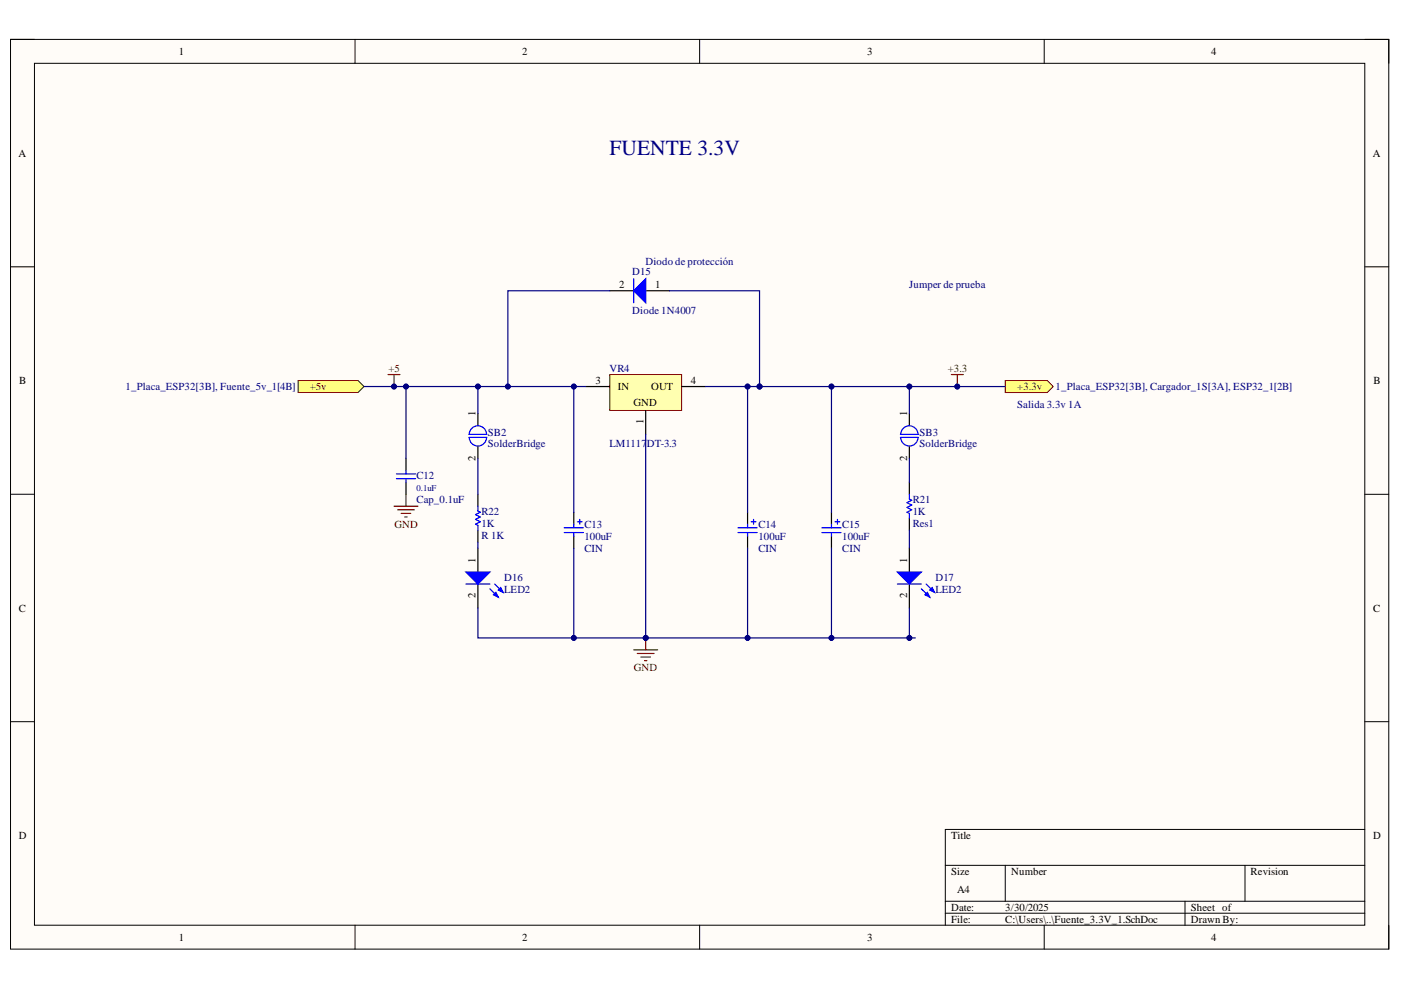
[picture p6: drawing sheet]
<svg xmlns="http://www.w3.org/2000/svg" width="297mm" height="210mm" viewBox="0 0 297 210" stroke-linecap="round" stroke-linejoin="round" font-family="sans-serif">
<defs><g id="words">
<text font-size="4.6" fill="#000080" x="129.2" y="32.8">FUENTE 3.3V</text>
<g font-size="2.3">
<text x="37.9" y="11.7">1</text>
<text x="110.7" y="11.7">2</text>
<text x="183.9" y="11.7">3</text>
<text x="256.8" y="11.7">4</text>
<text x="3.9" y="33.3">A</text>
<text x="291" y="33.3">A</text>
<text x="131.3" y="61.2">2</text>
<text x="138.9" y="61.2">1</text>
<text x="4.1" y="81.4">B</text>
<text x="126.3" y="81.4">3</text>
<text x="131" y="82.7">IN</text>
<text x="138" y="82.7">OUT</text>
<text x="146.5" y="81.4">4</text>
<text x="291.2" y="81.4">B</text>
<text x="100.8" y="88.2" transform="rotate(-90 100.8 88.2)">1</text>
<text x="134.3" y="86">GND</text>
<text x="136.4" y="89.9" transform="rotate(-90 136.4 89.9)">1</text>
<text x="192.3" y="88.2" transform="rotate(-90 192.3 88.2)">1</text>
<text x="100.8" y="97.7" transform="rotate(-90 100.8 97.7)">2</text>
<text x="192.3" y="97.7" transform="rotate(-90 192.3 97.7)">2</text>
<text x="100.8" y="119.3" transform="rotate(-90 100.8 119.3)">1</text>
<text x="192.3" y="119.3" transform="rotate(-90 192.3 119.3)">1</text>
<text x="4" y="129.7">C</text>
<text x="100.8" y="126.9" transform="rotate(-90 100.8 126.9)">2</text>
<text x="192.3" y="126.9" transform="rotate(-90 192.3 126.9)">2</text>
<text x="291.1" y="129.7">C</text>
<text x="4" y="177.9">D</text>
<text x="201.6" y="177.9">Title</text>
<text x="291.1" y="177.9">D</text>
<text x="201.6" y="185.5">Size</text>
<text x="214.4" y="185.5">Number</text>
<text x="265.2" y="185.5">Revision</text>
<text x="202.9" y="189.3">A4</text>
<text x="201.6" y="193.1">Date:</text>
<text x="201.6" y="195.7">File:</text>
<text x="213.1" y="193.1">3/30/2025</text>
<text x="213.1" y="195.7">C:\Users\..\Fuente_3.3V_1.SchDoc</text>
<text x="252.5" y="193.1">Sheet of</text>
<text x="252.5" y="195.7">Drawn By:</text>
<text x="37.9" y="199.5">1</text>
<text x="110.7" y="199.5">2</text>
<text x="183.9" y="199.5">3</text>
<text x="256.8" y="199.5">4</text>
</g>
<g font-size="2.3" fill="#000080">
<text x="134.1" y="58.4">D15</text>
<text x="136.9" y="56.1">Diodo de protección</text>
<text x="192.8" y="61.2">Jumper de prueba</text>
<text x="134.1" y="66.5">Diode 1N4007</text>
<text x="26.6" y="82.7">1_Placa_ESP32[3B], Fuente_5v_1[4B]</text>
<text x="129.2" y="78.9">VR4</text>
<text x="223.8" y="82.7">1_Placa_ESP32[3B], Cargador_1S[3A], ESP32_1[2B]</text>
<text x="215.7" y="86.5">Salida 3.3v 1A</text>
<text x="103.4" y="92.3">SB2</text>
<text x="103.4" y="94.9">SolderBridge</text>
<text x="129.2" y="94.7">LM1117</text>
<text x="137.2" y="94.7">DT-3.3</text>
<text x="195" y="92.3">SB3</text>
<text x="195" y="94.9">SolderBridge</text>
<text x="88.3" y="101.5">C12</text>
<text x="88.3" y="106.6">Cap_0.1uF</text>
<text x="193.5" y="106.6">R21</text>
<text x="102.1" y="111.7">1K</text>
<text x="102.1" y="109.2">R22</text>
<text x="123.9" y="111.9">C13</text>
<text x="160.8" y="111.9">C14</text>
<text x="178.6" y="111.9">C15</text>
<text x="193.5" y="109.2">1K</text>
<text x="193.5" y="111.7">Res1</text>
<text x="102.1" y="114.2">R 1K</text>
<text x="123.9" y="114.5">100uF</text>
<text x="123.9" y="117">CIN</text>
<text x="160.8" y="114.5">100uF</text>
<text x="160.8" y="117">CIN</text>
<text x="178.6" y="114.5">100uF</text>
<text x="178.6" y="117">CIN</text>
<text x="106.9" y="123.1">D16</text>
<text x="106.9" y="125.6">LED2</text>
<text x="198.3" y="123.1">D17</text>
<text x="198.3" y="125.6">LED2</text>
</g>
<g font-size="2.3" fill="#800000">
<text x="65.7" y="82.7">+5v</text>
<text x="82.4" y="78.9">+5</text>
<text x="201" y="78.9">+3.3</text>
<text x="215.7" y="82.7">+3.3v</text>
<text x="83.7" y="111.9">GND</text>
<text x="134.4" y="142.4">GND</text>
</g>
<text font-size="1.9" fill="#000080" x="88.3" y="104.2">0.1uF</text>
</g></defs>
<path d="M2.2 8.4h292.2v192.8h-292.2z" fill-rule="evenodd" fill="#fffcf8"/>
<path d="M2.2 8.4h292.2v192.8h-292.2z" fill="none" stroke="#000" stroke-width=".21"/>
<path d="M7.3 13.4h282.1v182.8h-282.1z" fill-rule="evenodd" fill="#fffcf8"/>
<g fill="none" stroke="#000" stroke-width=".21">
<path d="M2.2 8.3h5.1M7.3 13.4h282.1v182.8h-282.1zM75.3 8.3v5.1M148.3 8.3v5.1M221.4 8.4v5M289.4 8.4h5v5M2.2 56.6h5.1M289.4 56.6h5M2.2 104.8h5.1M289.4 104.8h5M2.2 153h5.1M289.4 153h5"/>
<path d="M289.4 175.9h-89v20.3M75.3 196.2v5M148.3 196.2v5M200.4 183.5h89M200.4 191.1h89M200.4 193.6h89M213.1 183.5v7.6M221.4 196.2v5M251.2 191.1v5.1M264 183.5v7.6M294.4 196.2v5"/>
</g>
<path d="M63.2 80.7h12.7l1.3 1.3-1.3 1.2h-12.7z" fill-rule="evenodd" fill="#ffff80"/>
<path d="M63.2 80.7h12.7l1.3 1.3-1.3 1.2h-12.7z" fill="none" stroke="#800000" stroke-width=".21"/>
<path d="M101.3 104.8v2.5M101.3 112.4v2.5M101.3 116.2v5.1M101.3 123.8v5.1" fill="none" stroke="#000" stroke-width=".25"/>
<path d="M101.3 107.3v1l.5 .3-1 .5 1 .5-1 .5 1 .5-1 .5 .5 .3v1" fill="none" stroke="#00f" stroke-width=".25"/>
<path d="M98.8 121.3h5.1l-2.6 2.5z" fill="#00f"/>
<path d="M98.8 121.3h5.1l-2.6 2.5zM103.9 124.8l1.7 1.8M104.9 123.8l1.8 1.8" fill="none" stroke="#00f" stroke-width=".25"/>
<path d="M104.6 126.1l.5-.5 .5 1z" fill="#00f"/>
<path d="M104.6 126.1l.5-.5 .5 1z" fill="none" stroke="#00f" stroke-width=".25"/>
<path d="M105.6 125.1l.6-.5 .5 1z" fill="#00f"/>
<path d="M98.8 123.8h5.1M105.6 125.1l.6-.5 .5 1z" fill="none" stroke="#00f" stroke-width=".25"/>
<path d="M129.3 79.4h15.2v7.6h-15.2z" fill-rule="evenodd" fill="#ffffb0"/>
<path d="M129.3 79.4h15.2v7.6h-15.2z" fill="none" stroke="#800000" stroke-width=".21"/>
<path d="M124.2 82h5.1M136.9 87v5.1M144.5 82h5.1M192.8 116.2v5.1M192.8 123.8v5.1" fill="none" stroke="#000" stroke-width=".25"/>
<path d="M190.3 121.3h5l-2.5 2.5z" fill="#00f"/>
<path d="M190.3 121.3h5l-2.5 2.5zM195.3 124.8l1.8 1.8M196.4 123.8l1.7 1.8" fill="none" stroke="#00f" stroke-width=".25"/>
<path d="M196.1 126.1l.5-.5 .5 1z" fill="#00f"/>
<path d="M196.1 126.1l.5-.5 .5 1z" fill="none" stroke="#00f" stroke-width=".25"/>
<path d="M197.1 125.1l.5-.5 .5 1z" fill="#00f"/>
<g fill="none" stroke="#00f" stroke-width=".25">
<path d="M119.6 111.9h4.1M119.6 112.9h4.1M121.7 111.1v.8M121.7 112.9v.8M122.4 110.6h1M122.9 110.1v1M156.5 111.9h4M156.5 112.9h4M158.5 111.1v.8M158.5 112.9v.8M159.3 110.6h1M159.8 110.1v1"/>
<path d="M174.3 111.9h4M174.3 112.9h4M176.3 111.1v.8M176.3 112.9v.8M177 110.6h1.1M177.6 110.1v1M192.8 104.8v1l.5 .3-1 .5 1 .5-1 .5 1 .5-1 .5 .5 .3v1M190.3 123.8h5M197.1 125.1l.5-.5 .5 1z"/>
</g>
<path d="M121.7 108.6v2.5M121.7 113.7v2.5M158.5 108.6v2.5M158.5 113.7v2.5M176.3 108.6v2.5M176.3 113.7v2.5M192.8 102.3v2.5M192.8 109.9v2.5" fill="none" stroke="#000" stroke-width=".25"/>
<path d="M134.4 137.8h5M135.1 138.6h3.6M135.9 139.3h2M136.9 135.3v2.5M136.6 140.1h.6" fill="none" stroke="#800000" stroke-width=".25"/>
<circle cx="136.9" cy="135.3" r=".51" fill="#000080"/>
<circle cx="136.9" cy="135.3" r=".51" fill="none" stroke="#000080" stroke-width=".21"/>
<path d="M213.1 80.7h8.9l1.3 1.3-1.3 1.2h-8.9z" fill-rule="evenodd" fill="#ffff80"/>
<path d="M213.1 80.7h8.9l1.3 1.3-1.3 1.2h-8.9z" fill="none" stroke="#800000" stroke-width=".21"/>
<path d="M129.3 61.6h5.1M136.9 61.6h5.1" fill="none" stroke="#000" stroke-width=".25"/>
<path d="M134.4 61.6l2.5-2.5v5.1z" fill="#00f"/>
<path d="M134.4 59.1v5.1M134.4 61.6l2.5-2.5v5.1z" fill="none" stroke="#00f" stroke-width=".25"/>
<path d="M201.7 79.4h2.5M203 79.4v2.6" fill="none" stroke="#800000" stroke-width=".25"/>
<circle cx="203" cy="82" r=".51" fill="#000080"/>
<circle cx="203" cy="82" r=".51" fill="none" stroke="#000080" stroke-width=".21"/>
<path d="M82.3 79.4h2.5M83.5 79.4v2.6" fill="none" stroke="#800000" stroke-width=".25"/>
<circle cx="83.5" cy="82" r=".51" fill="#000080"/>
<circle cx="83.5" cy="82" r=".51" fill="none" stroke="#000080" stroke-width=".21"/>
<path d="M86.1 97.2v2.5M101.3 87.7v2.5M101.3 94.6v2.6M86.1 102.3v2.5" fill="none" stroke="#000" stroke-width=".25"/>
<path d="M86.1 99.7v.8M99.4 92.1h3.8M99.4 92.7h3.8M99.5 92a1.83 1.83 0 0 1 1.8-1.7 1.83 1.83 0 0 1 1.9 1.8M99.5 92.8a1.83 1.83 0 0 0 1.8 1.8 1.83 1.83 0 0 0 1.9-1.8M84 101.5h4.1M84 100.5h4.1M86.1 101.5v.8" fill="none" stroke="#00f" stroke-width=".25"/>
<path d="M83.5 107.3h5.1M84.3 108.1h3.6M85.1 108.9h2M85.8 109.6h.5M86.1 104.8v2.5" fill="none" stroke="#800000" stroke-width=".25"/>
<path d="M129.3 61.6h-21.6v20.4" fill="none" stroke="#000080" stroke-width=".25"/>
<circle cx="107.7" cy="82" r=".51" fill="#000080"/>
<circle cx="107.7" cy="82" r=".51" fill="none" stroke="#000080" stroke-width=".21"/>
<path d="M142 61.6h19v20.4M101.3 114.9v1.3" fill="none" stroke="#000080" stroke-width=".25"/>
<circle cx="161" cy="82" r=".51" fill="#000080"/>
<circle cx="161" cy="82" r=".51" fill="none" stroke="#000080" stroke-width=".21"/>
<path d="M149.6 82h8.9" fill="none" stroke="#000080" stroke-width=".25"/>
<circle cx="158.5" cy="82" r=".51" fill="#000080"/>
<circle cx="158.5" cy="82" r=".51" fill="none" stroke="#000080" stroke-width=".21"/>
<path d="M161 82h-2.5v26.6" fill="none" stroke="#000080" stroke-width=".25"/>
<circle cx="158.5" cy="82" r=".51" fill="#000080"/>
<circle cx="158.5" cy="82" r=".51" fill="none" stroke="#000080" stroke-width=".21"/>
<circle cx="161" cy="82" r=".51" fill="#000080"/>
<circle cx="161" cy="82" r=".51" fill="none" stroke="#000080" stroke-width=".21"/>
<path d="M176.3 82v26.6" fill="none" stroke="#000080" stroke-width=".25"/>
<circle cx="176.3" cy="82" r=".51" fill="#000080"/>
<circle cx="176.3" cy="82" r=".51" fill="none" stroke="#000080" stroke-width=".21"/>
<path d="M192.8 112.4v3.8M192.8 128.9v6.4" fill="none" stroke="#000080" stroke-width=".25"/>
<circle cx="192.8" cy="135.3" r=".51" fill="#000080"/>
<circle cx="192.8" cy="135.3" r=".51" fill="none" stroke="#000080" stroke-width=".21"/>
<path d="M121.7 82v26.6" fill="none" stroke="#000080" stroke-width=".25"/>
<circle cx="121.7" cy="82" r=".51" fill="#000080"/>
<circle cx="121.7" cy="82" r=".51" fill="none" stroke="#000080" stroke-width=".21"/>
<path d="M121.7 116.2v19.1" fill="none" stroke="#000080" stroke-width=".25"/>
<circle cx="121.7" cy="135.3" r=".51" fill="#000080"/>
<circle cx="121.7" cy="135.3" r=".51" fill="none" stroke="#000080" stroke-width=".21"/>
<path d="M158.5 116.2v19.1" fill="none" stroke="#000080" stroke-width=".25"/>
<circle cx="158.5" cy="135.3" r=".51" fill="#000080"/>
<circle cx="158.5" cy="135.3" r=".51" fill="none" stroke="#000080" stroke-width=".21"/>
<path d="M176.3 116.2v19.1" fill="none" stroke="#000080" stroke-width=".25"/>
<circle cx="176.3" cy="135.3" r=".51" fill="#000080"/>
<circle cx="176.3" cy="135.3" r=".51" fill="none" stroke="#000080" stroke-width=".21"/>
<path d="M136.9 92.1v43.2" fill="none" stroke="#000080" stroke-width=".25"/>
<circle cx="136.9" cy="135.3" r=".51" fill="#000080"/>
<circle cx="136.9" cy="135.3" r=".51" fill="none" stroke="#000080" stroke-width=".21"/>
<path d="M161 82h52.1" fill="none" stroke="#000080" stroke-width=".25"/>
<circle cx="161" cy="82" r=".51" fill="#000080"/>
<circle cx="161" cy="82" r=".51" fill="none" stroke="#000080" stroke-width=".21"/>
<circle cx="176.3" cy="82" r=".51" fill="#000080"/>
<circle cx="176.3" cy="82" r=".51" fill="none" stroke="#000080" stroke-width=".21"/>
<circle cx="192.8" cy="82" r=".51" fill="#000080"/>
<circle cx="192.8" cy="82" r=".51" fill="none" stroke="#000080" stroke-width=".21"/>
<circle cx="203" cy="82" r=".51" fill="#000080"/>
<circle cx="203" cy="82" r=".51" fill="none" stroke="#000080" stroke-width=".21"/>
<path d="M101.3 128.9v6.4h92.8" fill="none" stroke="#000080" stroke-width=".25"/>
<circle cx="121.7" cy="135.3" r=".51" fill="#000080"/>
<circle cx="121.7" cy="135.3" r=".51" fill="none" stroke="#000080" stroke-width=".21"/>
<circle cx="136.9" cy="135.3" r=".51" fill="#000080"/>
<circle cx="136.9" cy="135.3" r=".51" fill="none" stroke="#000080" stroke-width=".21"/>
<circle cx="158.5" cy="135.3" r=".51" fill="#000080"/>
<circle cx="158.5" cy="135.3" r=".51" fill="none" stroke="#000080" stroke-width=".21"/>
<circle cx="176.3" cy="135.3" r=".51" fill="#000080"/>
<circle cx="176.3" cy="135.3" r=".51" fill="none" stroke="#000080" stroke-width=".21"/>
<circle cx="192.8" cy="135.3" r=".51" fill="#000080"/>
<circle cx="192.8" cy="135.3" r=".51" fill="none" stroke="#000080" stroke-width=".21"/>
<path d="M86.1 82v15.2" fill="none" stroke="#000080" stroke-width=".25"/>
<circle cx="86.1" cy="82" r=".51" fill="#000080"/>
<circle cx="86.1" cy="82" r=".51" fill="none" stroke="#000080" stroke-width=".21"/>
<path d="M77.2 82h47" fill="none" stroke="#000080" stroke-width=".25"/>
<circle cx="121.7" cy="82" r=".51" fill="#000080"/>
<circle cx="121.7" cy="82" r=".51" fill="none" stroke="#000080" stroke-width=".21"/>
<circle cx="107.7" cy="82" r=".51" fill="#000080"/>
<circle cx="107.7" cy="82" r=".51" fill="none" stroke="#000080" stroke-width=".21"/>
<circle cx="101.3" cy="82" r=".51" fill="#000080"/>
<circle cx="101.3" cy="82" r=".51" fill="none" stroke="#000080" stroke-width=".21"/>
<circle cx="86.1" cy="82" r=".51" fill="#000080"/>
<circle cx="86.1" cy="82" r=".51" fill="none" stroke="#000080" stroke-width=".21"/>
<circle cx="83.5" cy="82" r=".51" fill="#000080"/>
<circle cx="83.5" cy="82" r=".51" fill="none" stroke="#000080" stroke-width=".21"/>
<path d="M101.3 82v5.7" fill="none" stroke="#000080" stroke-width=".25"/>
<circle cx="101.3" cy="82" r=".51" fill="#000080"/>
<circle cx="101.3" cy="82" r=".51" fill="none" stroke="#000080" stroke-width=".21"/>
<path d="M101.3 97.2v7.6M192.8 82v5.7M192.8 97.2v5.1" fill="none" stroke="#000080" stroke-width=".25"/>
<path d="M192.8 87.7v2.5M192.8 94.6v2.6" fill="none" stroke="#000" stroke-width=".25"/>
<path d="M190.9 92.1h3.8M190.9 92.7h3.8M191 92a1.83 1.83 0 0 1 1.8-1.7 1.83 1.83 0 0 1 1.8 1.8M191 92.8a1.83 1.83 0 0 0 1.8 1.8 1.83 1.83 0 0 0 1.8-1.8" fill="none" stroke="#00f" stroke-width=".25"/>
<circle cx="192.8" cy="82" r=".51" fill="#000080"/>
<circle cx="192.8" cy="82" r=".51" fill="none" stroke="#000080" stroke-width=".21"/>
<use href="#words"/>
</svg>
